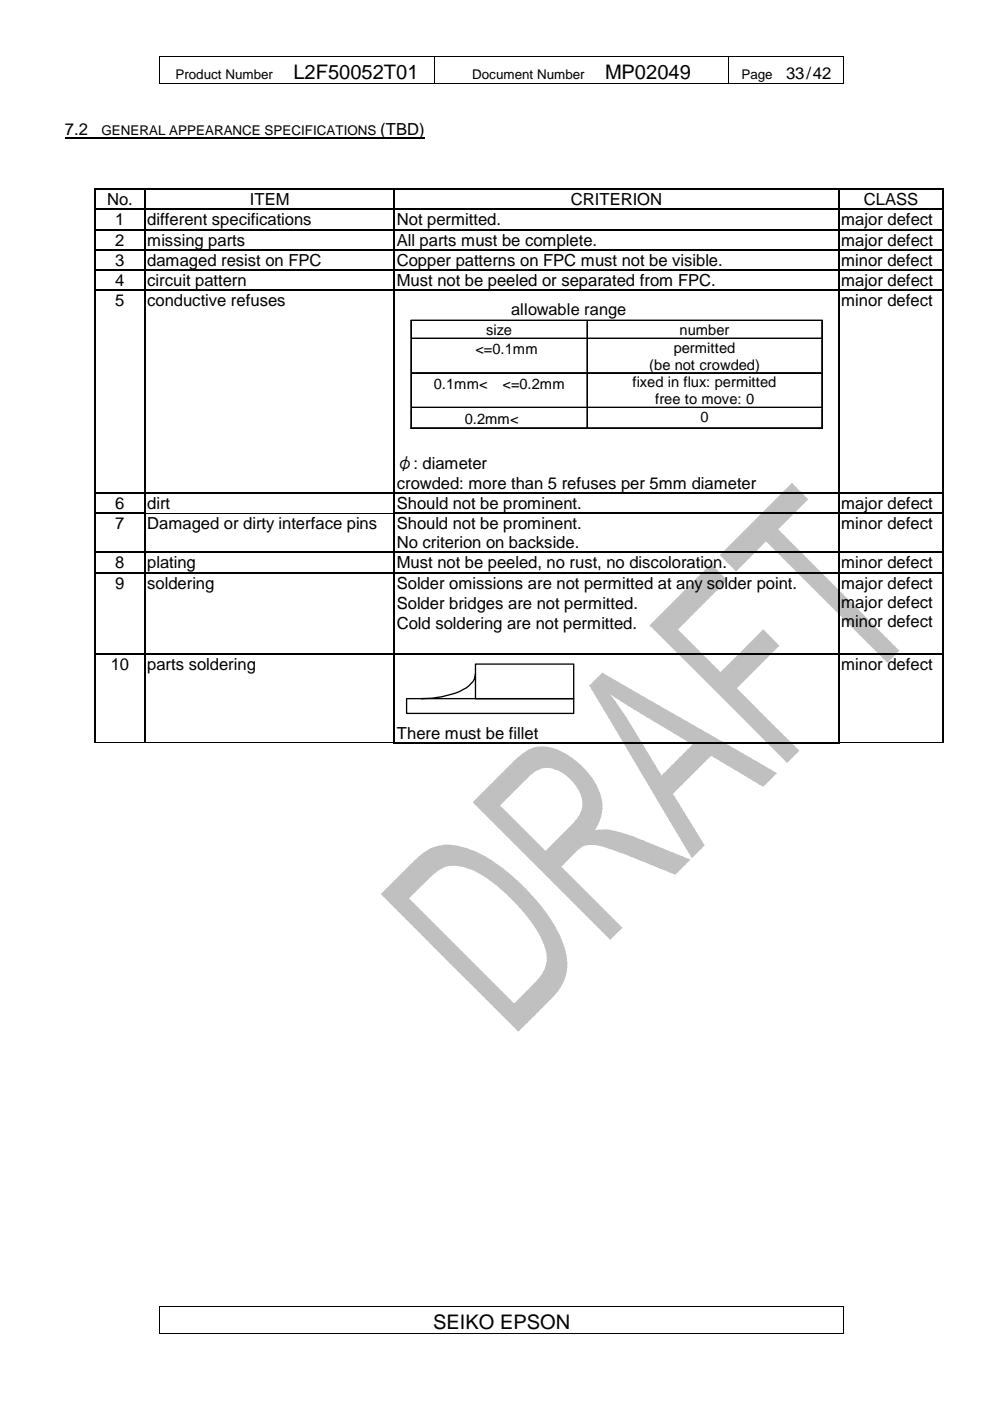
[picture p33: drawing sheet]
<svg xmlns="http://www.w3.org/2000/svg" width="210mm" height="297mm" viewBox="0 0 210 297" stroke-linecap="round" stroke-linejoin="round" font-family="sans-serif">
<defs><g id="words">
<g font-size="4.3">
<text x="62.2" y="16.8">L2F50052T01</text>
<text x="128.3" y="16.8">MP02049</text>
<text x="91.8" y="281.7">SEIKO EPSON</text>
</g>
<g font-size="3.5">
<text x="166.7" y="16.7">33</text>
<text x="172.4" y="16.7">42</text>
<text x="13.8" y="28.7">7.2</text>
<text x="80.6" y="28.7">(TBD)</text>
<text x="22.7" y="43.5">No.</text>
<text x="24.4" y="47.8">1</text>
<text x="31.2" y="47.8">different specifications</text>
<text x="53" y="43.5">ITEM</text>
<text x="84.2" y="47.8">Not permitted.</text>
<text x="121" y="43.5">CRITERION</text>
<text x="178.3" y="47.8">major defect</text>
<text x="183.2" y="43.5">CLASS</text>
<text x="24.4" y="52.1">2</text>
<text x="31.2" y="52.1">missing parts</text>
<text x="84.1" y="52.1">All parts must be complete.</text>
<text x="178.3" y="52.1">major defect</text>
<text x="24.4" y="56.3">3</text>
<text x="31.2" y="56.3">damaged resist on FPC</text>
<text x="84.1" y="56.3">Copper patterns on FPC must not be visible.</text>
<text x="178.3" y="56.3">minor defect</text>
<text x="24.4" y="60.6">4</text>
<text x="24.4" y="64.9">5</text>
<text x="31.2" y="64.9">conductive refuses</text>
<text x="31.2" y="60.6">circuit pattern</text>
<text x="84.1" y="60.6">Must not be peeled or separated from FPC.</text>
<text x="178.3" y="64.9">minor defect</text>
<text x="178.3" y="60.6">major defect</text>
<text x="108.4" y="66.7">allowable range</text>
<text x="84.1" y="99.4">φ: diameter</text>
<text x="24.4" y="107.9">6</text>
<text x="31.2" y="107.9">dirt</text>
<text x="84.1" y="103.7">crowded: more than 5 refuses per 5mm diameter</text>
<text x="84.1" y="107.9">Should not be prominent.</text>
<text x="178.3" y="107.9">major defect</text>
<text x="24.4" y="112.2">7</text>
<text x="31.2" y="112.2">Damaged or dirty interface pins</text>
<text x="84.1" y="112.2">Should not be prominent.</text>
<text x="178.3" y="112.2">minor defect</text>
<text x="84.1" y="116.2">No criterion on backside.</text>
<text x="24.4" y="120.5">8</text>
<text x="24.4" y="124.8">9</text>
<text x="31.2" y="124.8">soldering</text>
<text x="31.2" y="120.5">plating</text>
<text x="84.1" y="124.9">Solder omissions are not permitted at any solder point.</text>
<text x="84.1" y="120.5">Must not be peeled, no rust, no discoloration.</text>
<text x="178.3" y="124.8">major defect</text>
<text x="178.3" y="120.5">minor defect</text>
<text x="84.1" y="129.2">Solder bridges are not permitted.</text>
<text x="178.3" y="128.8">major defect</text>
<text x="84.1" y="133.4">Cold soldering are not permitted.</text>
<text x="178.3" y="132.8">minor defect</text>
<text x="23.5" y="142">10</text>
<text x="31.2" y="142">parts soldering</text>
<text x="178.3" y="142">minor defect</text>
<text x="84.1" y="156.6">There must be fillet</text>
</g>
<g font-size="3.1">
<text x="103.1" y="71">size</text>
<text x="144.1" y="71">number</text>
<text x="100.8" y="75.1">&lt;=0.1mm</text>
<text x="142.8" y="74.8">permitted</text>
<text x="92" y="82.5">0.1mm&lt;</text>
<text x="106.5" y="82.5">&lt;=0.2mm</text>
<text x="134.1" y="82.1">fixed in flux: permitted</text>
<text x="137.6" y="78.4">(be not crowded)</text>
<text x="98.5" y="89.8">0.2mm&lt;</text>
<text x="138.9" y="85.7">free to move: 0</text>
<text x="148.5" y="89.5">0</text>
</g>
<g font-size="2.8">
<text x="37.2" y="16.8">Product Number</text>
<text x="100.1" y="16.8">Document Number</text>
<text x="157.2" y="16.7">Page</text>
<text x="21.5" y="28.7">GENERAL APPEARANCE SPECIFICATIONS</text>
</g>
</g></defs>
<g fill="#000">
<path d="M33.8 12l.1 .1zM33.8 17.7l.1 .1zM92 12l.1 .1zM92 17.7l.1 .1zM154.5 12l.1 .1zM154.5 17.7l.1 .1zM178.8 12l.1 .1zM178.8 17.7l.1 .1zM20 40h.2v.3h-.2zM20 44.3h.2v.2h-.2zM20 48.6h.2v.2h-.2zM20 52.8h.2v.3h-.2z"/>
<path d="M20 57.1h.2v.3h-.2zM30.6 40h.2v.3h-.2zM30.6 44.3h.2v.2h-.2zM30.6 48.6h.2v.2h-.2zM30.6 52.8h.2v.3h-.2zM30.6 57.1h.2v.3h-.2zM83.5 40h.2v.3h-.2zM83.5 44.3h.2v.2h-.2zM83.5 48.6h.2v.2h-.2zM83.5 52.8h.2v.3h-.2zM83.5 57.1h.2v.3h-.2zM177.7 40h.2v.3h-.2z"/>
<path d="M177.7 44.3h.2v.2h-.2zM177.7 48.6h.2v.2h-.2zM177.7 52.8h.2v.3h-.2zM177.7 57.1h.2v.3h-.2zM199.9 40h.3v.3h-.3zM199.9 44.3h.3v.2h-.3zM199.9 48.6h.3v.2h-.3zM199.9 52.8h.3v.3h-.3zM199.9 57.1h.3v.3h-.3zM20 61.4h.2v.2h-.2zM30.6 61.4h.2v.2h-.2zM83.5 61.4h.2v.2h-.2z"/>
<path d="M87.1 67.9h.2v.3h-.2zM87.1 67.9h.2v.2h-.2zM87.1 71.7h.2v.3h-.2zM87.1 79h.2v.3h-.2zM124.4 68.1l.2 .1zM124.4 67.9h.2v.2h-.2zM124.4 71.7h.2v.3h-.2zM124.4 79h.2v.3h-.2zM174.2 67.9h.2v.3h-.2zM174.2 67.9h.2v.2h-.2zM174.2 71.7h.2v.3h-.2zM174.2 79h.2v.3h-.2z"/>
<path d="M177.7 61.4h.2v.2h-.2zM199.9 61.4h.3v.2h-.3zM87.1 86.3h.2v.3h-.2zM87.1 90.7h.2v.2h-.2zM124.4 86.3h.2v.3h-.2zM124.4 90.7h.2v.2h-.2zM174.2 86.3h.2v.3h-.2zM174.2 90.7h.2v.2h-.2zM20 104.4h.2v.3h-.2zM20 108.7h.2v.3h-.2zM20 117h.2v.3h-.2zM30.6 104.4h.2v.3h-.2z"/>
<path d="M30.6 108.7h.2v.3h-.2zM30.6 117h.2v.3h-.2zM83.5 104.4h.2v.3h-.2zM83.5 108.7h.2v.3h-.2zM83.5 117h.2v.3h-.2zM177.7 104.4h.2v.3h-.2zM177.7 108.7h.2v.3h-.2zM177.7 117h.2v.3h-.2zM199.9 104.4h.3v.3h-.3zM199.9 108.7h.3v.3h-.3zM199.9 117h.3v.3h-.3zM20 121.3h.2v.2h-.2z"/>
<path d="M20 138.5h.2v.2h-.2zM30.6 121.3h.2v.2h-.2zM30.6 138.5h.2v.2h-.2zM83.5 121.3h.2v.2h-.2zM83.5 138.5h.2v.2h-.2zM177.7 121.3h.2v.2h-.2zM177.7 138.5h.2v.2h-.2zM199.9 121.3h.3v.2h-.3zM199.9 138.5h.3v.2h-.3zM30.6 157.4h.1v.1h-.1zM83.5 157.4h.2v.2h-.2zM177.7 157.4h.2v.2h-.2z"/>
<path d="M199.9 157.4h.3v.1h-.3zM33.8 276.9l.1 .1zM178.8 276.9l.1 .1zM33.8 282.6l.1 .1zM178.8 282.6l.1 .1z"/>
</g>
<g fill="none" stroke="#000" stroke-width=".21">
<path d="M33.9 12.1v5.6M33.9 12h58.1M33.9 17.7h58.1M92.1 12.1v5.6M92.1 12h62.4M92.1 17.7h62.4M154.5 12.1v5.6M154.6 12h24.2M154.6 17.7h24.2M178.9 12.1v5.6M87.2 68.2v3.5M87.2 72v7"/>
<path d="M87.2 79.3v7M87.3 68h37.1M87.3 71.8h37.1M87.3 71.7h37.1M87.3 79.1h37.1M87.3 79h37.1M124.4 67.9v.2h.2M124.4 68.2v22.7M124.5 68.2v3.5M124.5 72v7M124.5 79.3v7M124.6 68h49.6"/>
<path d="M124.6 71.8h49.6M124.6 71.7h49.6M124.6 79.1h49.6M124.6 79h49.6M174.2 67.9v23M174.3 68.2v3.5M174.3 72v7M174.3 79.3v7M174.4 67.9h-87.3v23M87.1 90.7h87.3M87.2 86.6v4.1M87.3 86.4h37.1"/>
<path d="M87.3 86.3h37.1M87.3 90.8h37.1M124.5 86.6v4.1M124.6 86.4h49.6M124.6 86.3h49.6M124.6 90.8h49.6M174.3 86.6v4.1M30.8 108.8h52.7M20 157.4h10.6M30.7 157.4h52.8M177.9 157.4h22M33.9 277v5.6"/>
<path d="M33.9 276.9h144.9M178.9 277v5.6M33.9 282.7h144.9"/>
</g>
<g fill="none" stroke="#c0c0c0" stroke-width=".21">
<path d="M80.7 102.4h110M80.7 102.6h110M80.7 102.8h110M80.7 102.9h110M80.7 103.1h110M80.7 103.3h110M80.7 103.4h110M80.7 103.6h110M80.7 103.8h110M80.7 103.9h110M80.7 104.1h110M80.7 104.3h110"/>
<path d="M80.7 104.5h110M80.7 104.6h110M80.7 104.8h110M80.7 105h110M80.7 105.1h110M80.7 105.3h110M80.7 105.5h110M80.7 105.6h110M80.7 105.8h110M80.7 106h110M80.7 106.2h110M80.7 106.3h110"/>
<path d="M80.7 106.5h110M80.7 106.7h110M80.7 106.8h110M80.7 107h110M80.7 107.2h110M80.7 107.3h110M80.7 107.5h110M80.7 107.7h110M80.7 107.8h110M80.7 108h110M80.7 108.2h110M80.7 108.4h110"/>
<path d="M80.7 108.5h110M80.7 108.7h110M80.7 108.9h110M80.7 109h110M80.7 109.2h110M80.7 109.4h110M80.7 109.5h110M80.7 109.7h110M80.7 109.9h110M80.7 110h110M80.7 110.2h110M80.7 110.4h110"/>
<path d="M80.7 110.6h110M80.7 110.7h110M80.7 110.9h110M80.7 111.1h110M80.7 111.2h110M80.7 111.4h110M80.7 111.6h110M80.7 111.7h110M80.7 111.9h110M80.7 112.1h110M80.7 112.2h110M80.7 112.4h110"/>
<path d="M80.7 112.6h110M80.7 112.8h110M80.7 112.9h110M80.7 113.1h110M80.7 113.3h110M80.7 113.4h110M80.7 113.6h110M80.7 113.8h110M80.7 113.9h110M80.7 114.1h110M80.7 114.3h110M80.7 114.4h110"/>
<path d="M80.7 114.6h110M80.7 114.8h110M80.7 115h110M80.7 115.1h110M80.7 115.3h110M80.7 115.5h110M80.7 115.6h110M80.7 115.8h110M80.7 116h110M80.7 116.1h110M80.7 116.3h110M80.7 116.5h110"/>
<path d="M80.7 116.6h110M80.7 116.8h110M80.7 117h110M80.7 117.2h110M80.7 117.3h110M80.7 117.5h110M80.7 117.7h110M80.7 117.8h110M80.7 118h110M80.7 118.2h110M80.7 118.3h110M80.7 118.5h110"/>
<path d="M80.7 118.7h110M80.7 118.9h110M80.7 119h110M80.7 119.2h110M80.7 119.4h110M80.7 119.5h110M80.7 119.7h110M80.7 119.9h110M80.7 120h110M80.7 120.2h110M80.7 120.4h110M80.7 120.5h110"/>
<path d="M80.7 120.7h110M80.7 120.9h110M80.7 121.1h110M80.7 121.2h110M80.7 121.4h110M80.7 121.6h110M80.7 121.7h110M80.7 121.9h110M80.7 122.1h110M80.7 122.2h110M80.7 122.4h110M80.7 122.6h110"/>
<path d="M80.7 122.7h110M80.7 122.9h110M80.7 123.1h110M80.7 123.3h110M80.7 123.4h110M80.7 123.6h110M80.7 123.8h110M80.7 123.9h110M80.7 124.1h110M80.7 124.3h110M80.7 124.4h110M80.7 124.6h110"/>
<path d="M80.7 124.8h110M80.7 124.9h110M80.7 125.1h110M80.7 125.3h110M80.7 125.5h110M80.7 125.6h110M80.7 125.8h110M80.7 126h110M80.7 126.1h110M80.7 126.3h110M80.7 126.5h110M80.7 126.6h110"/>
<path d="M80.7 126.8h110M80.7 127h110M80.7 127.1h110M80.7 127.3h110M80.7 127.5h110M80.7 127.7h110M80.7 127.8h110M80.7 128h110M80.7 128.2h110M80.7 128.3h110M80.7 128.5h110M80.7 128.7h110"/>
<path d="M80.7 128.8h110M80.7 129h110M80.7 129.2h110M80.7 129.3h110M80.7 129.5h110M80.7 129.7h110M80.7 129.9h110M80.7 130h110M80.7 130.2h110M80.7 130.4h110M80.7 130.5h110M80.7 130.7h110"/>
<path d="M80.7 130.9h110M80.7 131h110M80.7 131.2h110M80.7 131.4h110M80.7 131.6h110M80.7 131.7h110M80.7 131.9h110M80.7 132.1h110M80.7 132.2h110M80.7 132.4h110M80.7 132.6h110M80.7 132.7h110"/>
<path d="M80.7 132.9h110M80.7 133.1h110M80.7 133.2h110M80.7 133.4h110M80.7 133.6h110M80.7 133.8h110M80.7 133.9h110M80.7 134.1h110M80.7 134.3h110M80.7 134.4h110M80.7 134.6h110M80.7 134.8h110"/>
<path d="M80.7 134.9h110M80.7 135.1h110M80.7 135.3h110M80.7 135.4h110M80.7 135.6h110M80.7 135.8h110M80.7 136h110M80.7 136.1h110M80.7 136.3h110M80.7 136.5h110M80.7 136.6h110M80.7 136.8h110"/>
<path d="M80.7 137h110M80.7 137.1h110M80.7 137.3h110M80.7 137.5h110M80.7 137.6h110M80.7 137.8h110M80.7 138h110M80.7 138.2h110M80.7 138.3h110M80.7 138.5h110M80.7 138.7h110M80.7 138.8h110"/>
<path d="M80.7 139h110M80.7 139.2h110M80.7 139.3h110M80.7 139.5h110M80.7 139.7h110M80.7 139.8h110M80.7 140h110M80.7 140.2h110M80.7 140.4h110M80.7 140.5h110M80.7 140.7h110M80.7 140.9h110"/>
<path d="M80.7 141h110M80.7 141.2h110M80.7 141.4h110M80.7 141.5h110M80.7 141.7h110M80.7 141.9h110M80.7 142h110M80.7 142.2h110M80.7 142.4h110M80.7 142.6h110M80.7 142.7h110M80.7 142.9h110"/>
<path d="M80.7 143.1h110M80.7 143.2h110M80.7 143.4h110M80.7 143.6h110M80.7 143.7h110M80.7 143.9h110M80.7 144.1h110M80.7 144.3h110M80.7 144.4h110M80.7 144.6h110M80.7 144.8h110M80.7 144.9h110"/>
<path d="M80.7 145.1h110M80.7 145.3h110M80.7 145.4h110M80.7 145.6h110M80.7 145.8h110M80.7 145.9h110M80.7 146.1h110M80.7 146.3h110M80.7 146.5h110M80.7 146.6h110M80.7 146.8h110M80.7 147h110"/>
<path d="M80.7 147.1h110M80.7 147.3h110M80.7 147.5h110M80.7 147.6h110M80.7 147.8h110M80.7 148h110M80.7 148.1h110M80.7 148.3h110M80.7 148.5h110M80.7 148.7h110M80.7 148.8h110M80.7 149h110"/>
<path d="M80.7 149.2h110M80.7 149.3h110M80.7 149.5h110M80.7 149.7h110M80.7 149.8h110M80.7 150h110M80.7 150.2h110M80.7 150.3h110M80.7 150.5h110M80.7 150.7h110M80.7 150.9h110M80.7 151h110"/>
<path d="M80.7 151.2h110M80.7 151.4h110M80.7 151.5h110M80.7 151.7h110M80.7 151.9h110M80.7 152h110M80.7 152.2h110M80.7 152.4h110M80.7 152.5h110M80.7 152.7h110M80.7 152.9h110M80.7 153.1h110"/>
<path d="M80.7 153.2h110M80.7 153.4h110M80.7 153.6h110M80.7 153.7h110M80.7 153.9h110M80.7 154.1h110M80.7 154.2h110M80.7 154.4h110M80.7 154.6h110M80.7 154.7h110M80.7 154.9h110M80.7 155.1h110"/>
<path d="M80.7 155.3h110M80.7 155.4h110M80.7 155.6h110M80.7 155.8h110M80.7 155.9h110M80.7 156.1h110M80.7 156.3h110M80.7 156.4h110M80.7 156.6h110M80.7 156.8h110M80.7 157h110M80.7 157.1h110"/>
<path d="M80.7 157.3h110M80.7 157.5h110M80.7 157.6h110M80.7 157.8h110M80.7 158h110M80.7 158.1h110M80.7 158.3h110M80.7 158.5h110M80.7 158.6h110M80.7 158.8h110M80.7 159h110M80.7 159.2h110"/>
<path d="M80.7 159.3h110M80.7 159.5h110M80.7 159.7h110M80.7 159.8h110M80.7 160h110M80.7 160.2h110M80.7 160.3h110M80.7 160.5h110M80.7 160.7h110M80.7 160.8h110M80.7 161h110M80.7 161.2h110"/>
<path d="M80.7 161.4h110M80.7 161.5h110M80.7 161.7h110M80.7 161.9h110M80.7 162h110M80.7 162.2h110M80.7 162.4h110M80.7 162.5h110M80.7 162.7h110M80.7 162.9h110M80.7 163h110M80.7 163.2h110"/>
<path d="M80.7 163.4h110M80.7 163.6h110M80.7 163.7h110M80.7 163.9h110M80.7 164.1h110M80.7 164.2h110M80.7 164.4h110M80.7 164.6h110M80.7 164.7h110M80.7 164.9h110M80.7 165.1h110M80.7 165.2h110"/>
<path d="M80.7 165.4h110M80.7 165.6h110M80.7 165.8h110M80.7 165.9h110M80.7 166.1h110M80.7 166.3h110M80.7 166.4h110M80.7 166.6h110M80.7 166.8h110M80.7 166.9h110M80.7 167.1h110M80.7 167.3h110"/>
<path d="M80.7 167.4h110M80.7 167.6h110M80.7 167.8h110M80.7 168h110M80.7 168.1h110M80.7 168.3h110M80.7 168.5h110M80.7 168.6h110M80.7 168.8h110M80.7 169h110M80.7 169.1h110M80.7 169.3h110"/>
<path d="M80.7 169.5h110M80.7 169.7h110M80.7 169.8h110M80.7 170h110M80.7 170.2h110M80.7 170.3h110M80.7 170.5h110M80.7 170.7h110M80.7 170.8h110M80.7 171h110M80.7 171.2h110M80.7 171.3h110"/>
<path d="M80.7 171.5h110M80.7 171.7h110M80.7 171.9h110M80.7 172h110M80.7 172.2h110M80.7 172.4h110M80.7 172.5h110M80.7 172.7h110M80.7 172.9h110M80.7 173h110M80.7 173.2h110M80.7 173.4h110"/>
<path d="M80.7 173.5h110M80.7 173.7h110M80.7 173.9h110M80.7 174.1h110M80.7 174.2h110M80.7 174.4h110M80.7 174.6h110M80.7 174.7h110M80.7 174.9h110M80.7 175.1h110M80.7 175.2h110M80.7 175.4h110"/>
<path d="M80.7 175.6h110M80.7 175.7h110M80.7 175.9h110M80.7 176.1h110M80.7 176.3h110M80.7 176.4h110M80.7 176.6h110M80.7 176.8h110M80.7 176.9h110M80.7 177.1h110M80.7 177.3h110M80.7 177.4h110"/>
<path d="M80.7 177.6h110M80.7 177.8h110M80.7 177.9h110M80.7 178.1h110M80.7 178.3h110M80.7 178.5h110M80.7 178.6h110M80.7 178.8h110M80.7 179h110M80.7 179.1h110M80.7 179.3h110M80.7 179.5h110"/>
<path d="M80.7 179.6h110M80.7 179.8h110M80.7 180h110M80.7 180.1h110M80.7 180.3h110M80.7 180.5h110M80.7 180.7h110M80.7 180.8h110M80.7 181h110M80.7 181.2h110M80.7 181.3h110M80.7 181.5h110"/>
<path d="M80.7 181.7h110M80.7 181.8h110M80.7 182h110M80.7 182.2h110M80.7 182.4h110M80.7 182.5h110M80.7 182.7h110M80.7 182.9h110M80.7 183h110M80.7 183.2h110M80.7 183.4h110M80.7 183.5h110"/>
<path d="M80.7 183.7h110M80.7 183.9h110M80.7 184h110M80.7 184.2h110M80.7 184.4h110M80.7 184.6h110M80.7 184.7h110M80.7 184.9h110M80.7 185.1h110M80.7 185.2h110M80.7 185.4h110M80.7 185.6h110"/>
<path d="M80.7 185.7h110M80.7 185.9h110M80.7 186.1h110M80.7 186.2h110M80.7 186.4h110M80.7 186.6h110M80.7 186.8h110M80.7 186.9h110M80.7 187.1h110M80.7 187.3h110M80.7 187.4h110M80.7 187.6h110"/>
<path d="M80.7 187.8h110M80.7 187.9h110M80.7 188.1h110M80.7 188.3h110M80.7 188.4h110M80.7 188.6h110M80.7 188.8h110M80.7 189h110M80.7 189.1h110M80.7 189.3h110M80.7 189.5h110M80.7 189.6h110"/>
<path d="M80.7 189.8h110M80.7 190h110M80.7 190.1h110M80.7 190.3h110M80.7 190.5h110M80.7 190.6h110M80.7 190.8h110M80.7 191h110M80.7 191.2h110M80.7 191.3h110M80.7 191.5h110M80.7 191.7h110"/>
<path d="M80.7 191.8h110M80.7 192h110M80.7 192.2h110M80.7 192.3h110M80.7 192.5h110M80.7 192.7h110M80.7 192.8h110M80.7 193h110M80.7 193.2h110M80.7 193.4h110M80.7 193.5h110M80.7 193.7h110"/>
<path d="M80.7 193.9h110M80.7 194h110M80.7 194.2h110M80.7 194.4h110M80.7 194.5h110M80.7 194.7h110M80.7 194.9h110M80.7 195.1h110M80.7 195.2h110M80.7 195.4h110M80.7 195.6h110M80.7 195.7h110"/>
<path d="M80.7 195.9h110M80.7 196.1h110M80.7 196.2h110M80.7 196.4h110M80.7 196.6h110M80.7 196.7h110M80.7 196.9h110M80.7 197.1h110M80.7 197.3h110M80.7 197.4h110M80.7 197.6h110M80.7 197.8h110"/>
<path d="M80.7 197.9h110M80.7 198.1h110M80.7 198.3h110M80.7 198.4h110M80.7 198.6h110M80.7 198.8h110M80.7 198.9h110M80.7 199.1h110M80.7 199.3h110M80.7 199.5h110M80.7 199.6h110M80.7 199.8h110"/>
<path d="M80.7 200h110M80.7 200.1h110M80.7 200.3h110M80.7 200.5h110M80.7 200.6h110M80.7 200.8h110M80.7 201h110M80.7 201.1h110M80.7 201.3h110M80.7 201.5h110M80.7 201.7h110M80.7 201.8h110"/>
<path d="M80.7 202h110M80.7 202.2h110M80.7 202.3h110M80.7 202.5h110M80.7 202.7h110M80.7 202.8h110M80.7 203h110M80.7 203.2h110M80.7 203.3h110M80.7 203.5h110M80.7 203.7h110M80.7 203.9h110"/>
<path d="M80.7 204h110M80.7 204.2h110M80.7 204.4h110M80.7 204.5h110M80.7 204.7h110M80.7 204.9h110M80.7 205h110M80.7 205.2h110M80.7 205.4h110M80.7 205.5h110M80.7 205.7h110M80.7 205.9h110"/>
<path d="M80.7 206.1h110M80.7 206.2h110M80.7 206.4h110M80.7 206.6h110M80.7 206.7h110M80.7 206.9h110M80.7 207.1h110M80.7 207.2h110M80.7 207.4h110M80.7 207.6h110M80.7 207.8h110M80.7 207.9h110"/>
<path d="M80.7 208.1h110M80.7 208.3h110M80.7 208.4h110M80.7 208.6h110M80.7 208.8h110M80.7 208.9h110M80.7 209.1h110M80.7 209.3h110M80.7 209.4h110M80.7 209.6h110M80.7 209.8h110M80.7 210h110"/>
<path d="M80.7 210.1h110M80.7 210.3h110M80.7 210.5h110M80.7 210.6h110M80.7 210.8h110M80.7 211h110M80.7 211.1h110M80.7 211.3h110M80.7 211.5h110M80.7 211.6h110M80.7 211.8h110M80.7 212h110"/>
<path d="M80.7 212.2h110M80.7 212.3h110M80.7 212.5h110M80.7 212.7h110M80.7 212.8h110M80.7 213h110M80.7 213.2h110M80.7 213.3h110M80.7 213.5h110M80.7 213.7h110M80.7 213.8h110M80.7 214h110"/>
<path d="M80.7 214.2h110M80.7 214.4h110M80.7 214.5h110M80.7 214.7h110M80.7 214.9h110M80.7 215h110M80.7 215.2h110M80.7 215.4h110M80.7 215.5h110M80.7 215.7h110M80.7 215.9h110M80.7 216h110"/>
<path d="M80.7 216.2h110M80.7 216.4h110M80.7 216.6h110M80.7 216.7h110M80.7 216.9h110M80.7 217.1h110M80.7 217.2h110M80.7 217.4h110M80.7 217.6h110M80.7 217.7h110M80.7 217.9h110M80.7 218.1h110"/>
<path d="M80.7 218.2h110M80.7 218.4h110M80.7 218.6h110M80.7 218.8h110"/>
</g>
<g fill="none" stroke="#000" stroke-width=".25">
<path d="M13.8 29.2h76.3M20.1 40.3v4M20.1 44.5v4.1M20.1 48.8v4M20.1 53.1v4M20.1 57.4v4M20.2 40.1h10.4M20.2 44.4h10.4M20.2 48.7h10.4M20.2 53h10.4M20.2 57.2h10.4M30.7 40.3v4"/>
<path d="M30.7 44.5v4.1M30.7 48.8v4M30.7 53.1v4M30.7 57.4v4M30.8 40.1h52.7M30.8 44.4h52.7M30.8 48.7h52.7M30.8 53h52.7M30.8 57.2h52.7M83.6 40.3v4M83.6 44.5v4.1M83.6 48.8v4"/>
<path d="M83.6 53.1v4M83.6 57.4v4M83.7 40.1h94M83.7 44.4h94M83.7 48.7h94M83.7 53h94M83.7 57.2h94M177.8 40.3v4M177.8 44.5v4.1M177.8 48.8v4M177.8 53.1v4M177.8 57.4v4"/>
<path d="M177.9 40.1h22M177.9 44.4h22M177.9 48.7h22M177.9 53h22M177.9 57.2h22M200 40.3v4M200 44.5v4.1M200 48.8v4M200 53.1v4M200 57.4v4M20.1 61.6v42.8M20.2 61.5h10.4"/>
<path d="M30.7 61.6v42.8M30.8 61.5h52.7M83.6 61.6v42.8M83.7 61.5h94M177.8 61.6v42.8M177.9 61.5h22M200 61.6v42.8M20.1 104.7v4M20.1 109v8M20.1 117.3v4M20.2 104.6h10.4M20.2 108.8h10.4"/>
<path d="M20.2 117.1h10.4M30.7 104.7v4M30.7 109v8M30.7 117.3v4M30.8 104.6h52.7M30.8 117.1h52.7M83.6 104.7v4M83.6 109v8M83.6 117.3v4M83.7 104.6h94M83.7 108.8h94M83.7 117.1h94"/>
<path d="M177.8 104.7v4M177.8 109v8M177.8 117.3v4M177.9 104.6h22M177.9 108.8h22M177.9 117.1h22M200 104.7v4M200 109v8M200 117.3v4M20.1 121.5v17M20.1 138.7v18.7M20.2 121.4h10.4"/>
<path d="M20.2 138.6h10.4M30.7 121.5v17M30.7 138.7v18.7M30.8 121.4h52.7M30.8 138.6h52.7M83.6 121.5v17M83.6 138.7v18.7M83.7 121.4h94M83.7 138.6h94M177.8 121.5v17M177.8 138.7v18.7M177.9 121.4h22"/>
<path d="M177.9 138.6h22M200 121.5v17M200 138.7v18.7M83.7 157.5h94"/>
</g>
<path d="M86.2 148.1h35.4v3.2h-35.4zM100.8 140.8h20.8v7.3h-20.8zM100.8 142.9a3.6 3.6 0 0 1-1.9 2.9l-.8 .4a19 19 0 0 1-8.8 1.9" fill="none" stroke="#000" stroke-width=".28"/>
<use href="#words"/>
</svg>
